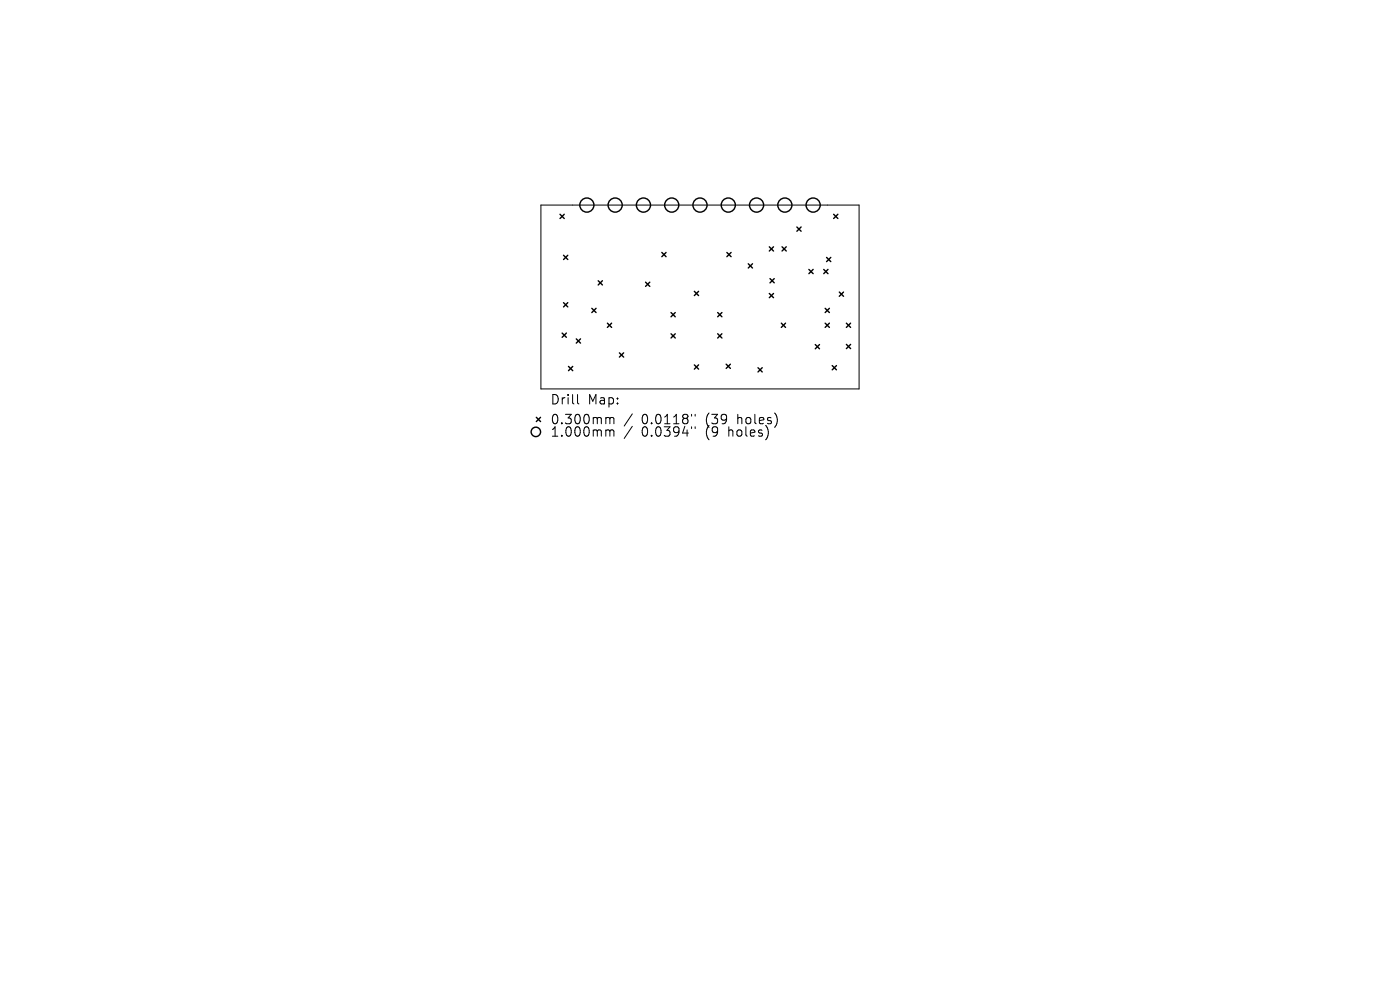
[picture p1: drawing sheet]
<svg xmlns="http://www.w3.org/2000/svg" width="297mm" height="210mm" viewBox="0 0 297 210" stroke-linecap="round" stroke-linejoin="round" font-family="sans-serif">
<defs><g id="words">
<g font-size="2.8">
<text x="116.7" y="86.1">Drill</text>
<text x="124.7" y="86.1">Map:</text>
<text x="116.7" y="90.3">0.300mm</text>
<text x="116.7" y="92.9">1.000mm</text>
<text x="136.1" y="90.3">0.0118&quot;</text>
<text x="136.1" y="92.9">0.0394&quot;</text>
<text x="149.8" y="90.3">(39</text>
<text x="149.8" y="92.9">(9</text>
<text x="154.8" y="92.9">holes)</text>
<text x="156.7" y="90.3">holes)</text>
</g>
</g></defs>
<g fill="none" stroke="#000" stroke-width=".21">
<path d="M114.8 43.5h67.5v39h-67.5zM122.5 83.7v1.7l.3 .3M128.8 88.6h.3l.3 .2M128.8 91.2h.3l.3 .3M129.4 88.8l.3-.2 .4 .1 .1 1.2M129.4 88.8v1.1M129.4 91.5v1M129.4 91.5l.3-.3 .4 .1 .1 1.2M134.1 87.8l-1.7 2.6M134.1 90.4l-1.7 2.6M146.7 87.9v.4M146.7 90.5v.4"/>
<path d="M147.5 87.9v.4M147.5 90.5v.4"/>
</g>
<g fill="none" stroke="#000" stroke-width=".3">
<path d="M118.8 45.5l.9 .9M119.6 54.2l.9 .9M119.7 45.5l-.9 .9M120.5 54.2l-.9 .9M126.9 59.6l.9 .9M127.8 59.6l-.9 .9M137 59.9l.9 .9M137.9 59.9l-.9 .9M140.4 53.6l.9 .9M141.3 53.6l-.9 .9M154.2 53.6l.9 .9M155.1 53.6l-.9 .9"/>
<path d="M158.7 56l.9 .9M159.6 56l-.9 .9M163.2 52.4l.9 .9M163.4 59.1l.9 .9M164.1 52.4l-.9 .9M164.3 59.1l-.9 .9M165.9 52.4l.9 .9M166.8 52.4l-.9 .9M169.1 48.2l.9 .9M170 48.2l-.9 .9M171.6 57.2l.9 .9M172.5 57.2l-.9 .9"/>
<path d="M174.8 57.2l.9 .9M175.4 54.6l.9 .9M175.7 57.2l-.9 .9M176.3 54.6l-.9 .9M176.9 45.5l.9 .9M177.8 45.5l-.9 .9M119.3 70.7l.9 .9M119.6 64.2l.9 .9M120.2 70.7l-.9 .9M120.5 64.2l-.9 .9M120.6 77.7l.9 .9M121.5 77.7l-.9 .9"/>
<path d="M122.3 71.9l.9 .9M123.2 71.9l-.9 .9M125.6 65.4l.9 .9M126.5 65.4l-.9 .9M128.9 68.6l.9 .9M129.8 68.6l-.9 .9M131.4 74.9l.9 .9M132.3 74.9l-.9 .9M142.4 66.3l.9 .9M142.4 70.8l.9 .9M143.3 66.3l-.9 .9M143.3 70.8l-.9 .9"/>
<path d="M147.3 61.8l.9 .9M147.3 77.4l.9 .9M148.2 61.8l-.9 .9M148.2 77.4l-.9 .9M152.3 66.3l.9 .9M152.3 70.8l.9 .9M153.2 66.3l-.9 .9M153.2 70.8l-.9 .9M154.1 77.3l.9 .9M155 77.3l-.9 .9M160.8 78l.9 .9M161.7 78l-.9 .9"/>
<path d="M163.2 62.3l.9 .9M164.1 62.3l-.9 .9M165.8 68.6l.9 .9M166.7 68.6l-.9 .9M173 73.1l.9 .9M173.9 73.1l-.9 .9M175.1 65.4l.9 .9M175.1 68.6l.9 .9M176 65.4l-.9 .9M176 68.6l-.9 .9M176.6 77.6l.9 .9M177.5 77.6l-.9 .9"/>
<path d="M178.1 62l.9 .9M179 62l-.9 .9M179.6 73.1l.9 .9M179.6 68.6l.9 .9M180.5 68.6l-.9 .9M180.5 73.1l-.9 .9M113.8 88.5l.9 .9M114.7 88.5l-.9 .9"/>
<circle cx="124.5" cy="43.5" r="1.5"/>
<circle cx="130.5" cy="43.5" r="1.5"/>
<circle cx="136.5" cy="43.5" r="1.5"/>
<circle cx="142.5" cy="43.5" r="1.5"/>
<circle cx="148.5" cy="43.5" r="1.5"/>
<circle cx="154.5" cy="43.5" r="1.5"/>
<circle cx="160.5" cy="43.5" r="1.5"/>
<circle cx="166.5" cy="43.5" r="1.5"/>
<circle cx="172.5" cy="43.5" r="1.5"/>
<circle cx="113.7" cy="91.6" r="1"/>
</g>
<use href="#words"/>
</svg>
